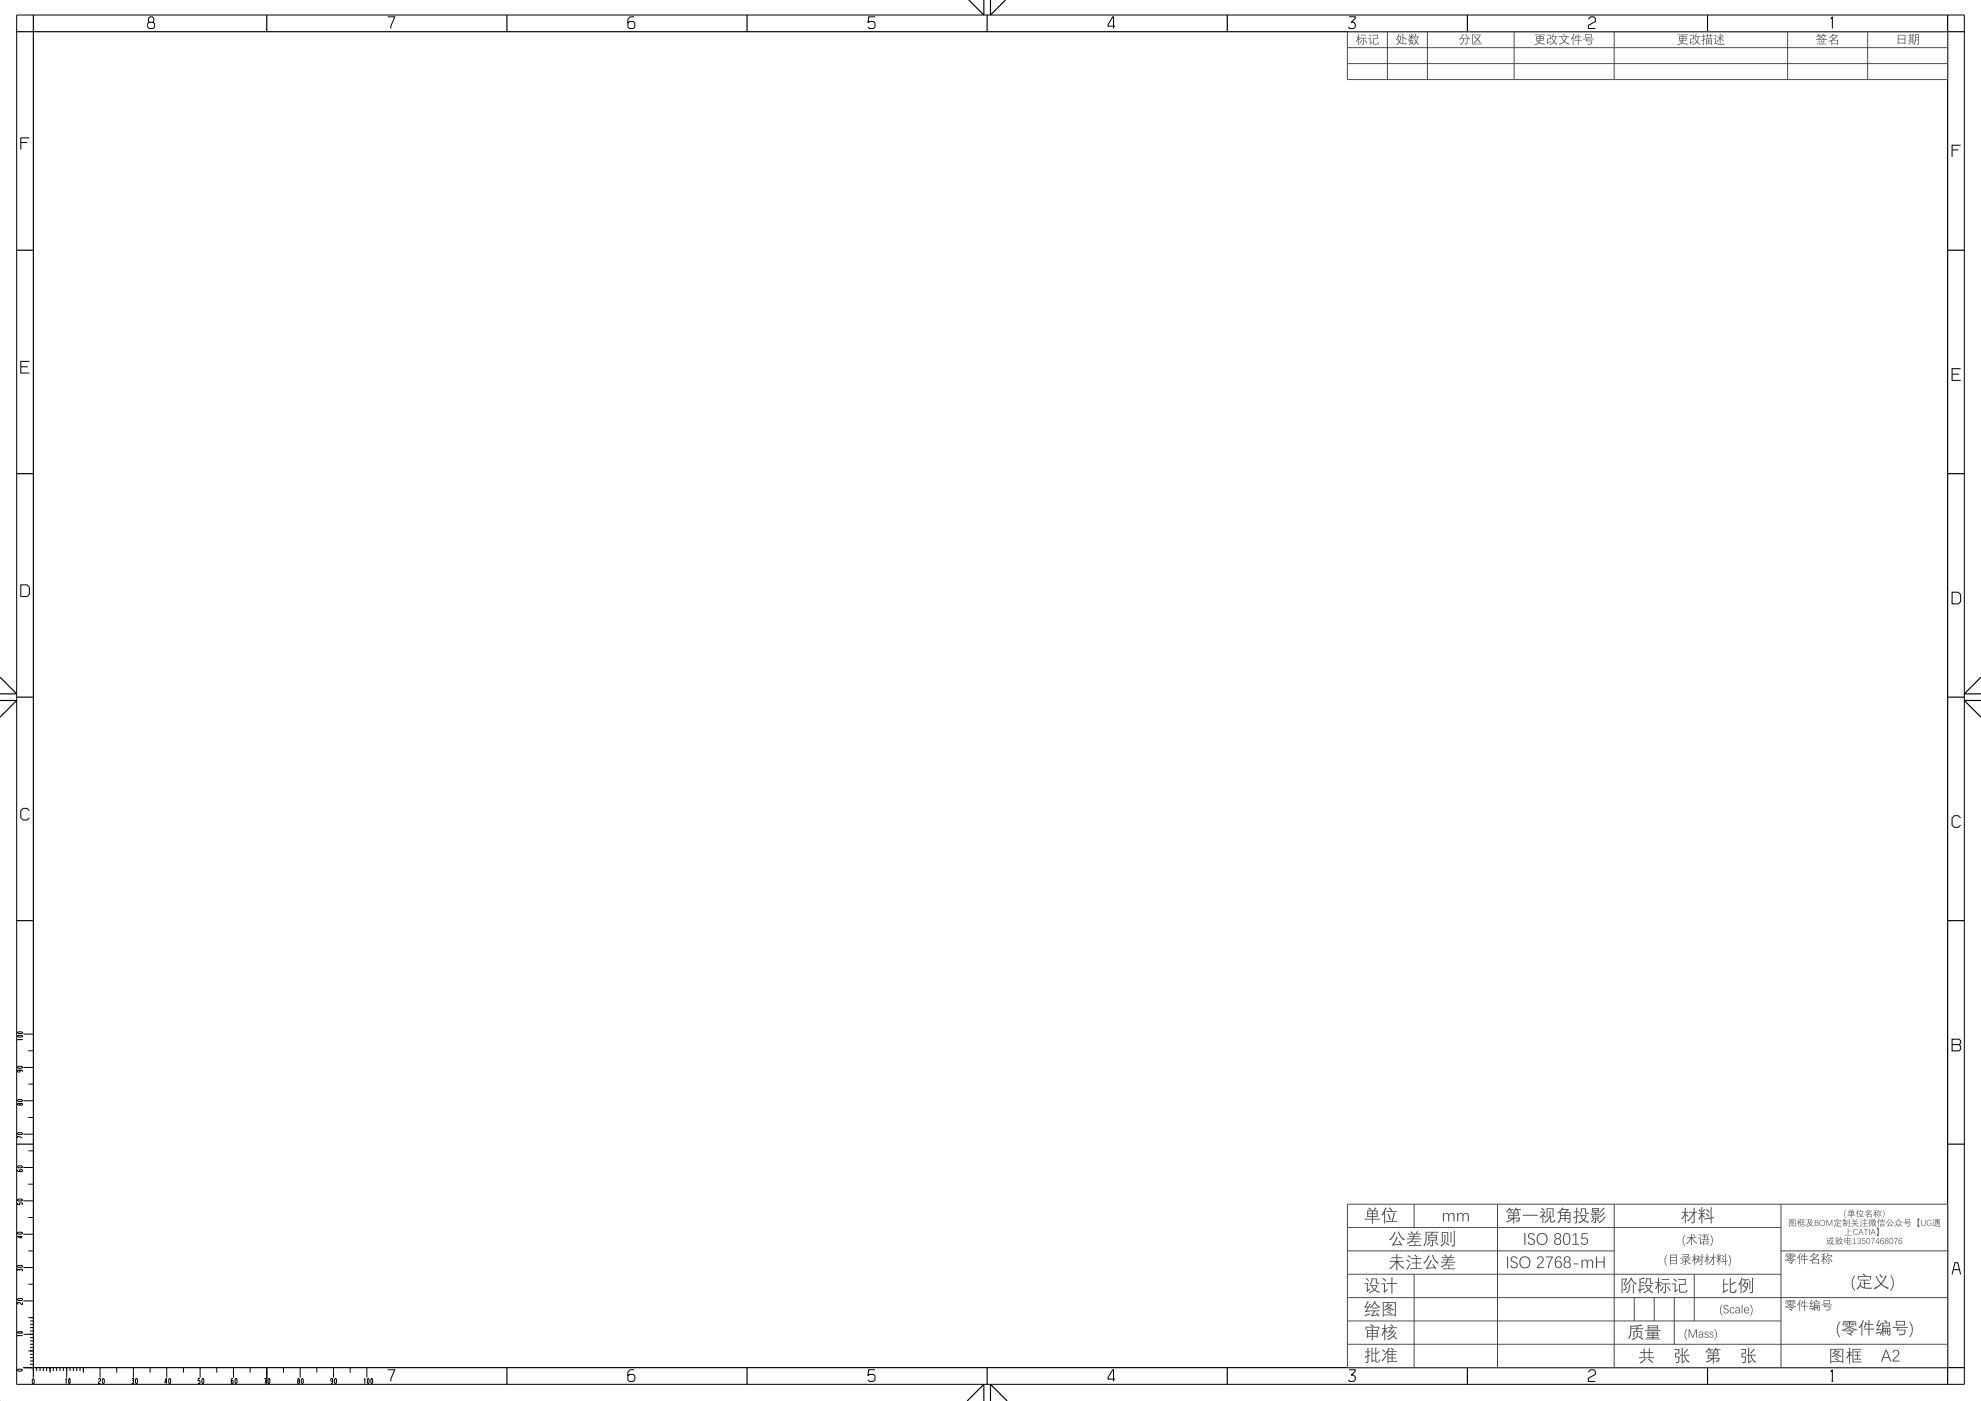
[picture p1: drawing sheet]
<svg xmlns="http://www.w3.org/2000/svg" width="594mm" height="420mm" viewBox="0 0 594 420" stroke-linecap="round" stroke-linejoin="round" font-family="sans-serif">
<g fill="none" stroke="#000" stroke-width=".35">
<path d="M290.5 0l4.5 4.5v-4.5M297 0v4.5l4.5-4.5M5 9.5h584M10 4.5v408.5M80 4.5v5M152 4.5v5M224 4.5v5M296 4.5v5M368 4.5v5M440 4.5v5M512 4.5v5M584 4.5v410.5"/>
<path d="M5 75h5M584 75h5M5 142h5M584 142h5M0 203l5 5h-5M0 210h5l-5 5M5 209h5M584 209h5M594 210h-5l5 5M594 203l-5 5h5M5 276h5M584 276h5"/>
<path d="M5 343h5M584 343h5M7 410h582M80 410v5M152 410v5M224 410v5M296 410v5M368 410v5M440 410v5M512 410v5M290 420l5-5v5M297 420v-5l5 5"/>
</g>
<g fill="none" stroke="#000" stroke-width=".3">
<path d="M5 4.5h584v410.5h-584zM44.7 6.7h1.2l.2-1.2-.4-.5h-.7l-.5 .5 .2 1.2-.4 .4v1l.4 .4h1.2l.5-.4v-1l-.5-.4M116.3 5h2.1l-1.2 2.8v.7M190.1 5h-1.1l-.7 .7v2.4l.4 .4h1.2l.5-.4v-1.2l-.5-.5h-1.2l-.4 .5M262.4 5h-1.9l-.2 1.8 .4-.4h1.2l.5 .5v1.2l-.5 .4h-1.2l-.4-.4M334.4 7.8h-2.1v-.4l1.4-2.4h.2v3.5M404.5 5h1.9v.5l-1.2 1.2h.7l.5 .4v1l-.5 .4h-1.2l-.4-.4M476.3 5.7l.7-.7h.9l.5 .5v.9l-2.1 1.2v.9h2.1M549 5.7l.4-.7v3.5M6.2 42.7h1.9M8.8 41.3h-2.6v3.5M585.3 44.9h1.9"/>
<path d="M587.9 43.5h-2.6v3.5M6.2 110h2.1M8.8 108.3h-2.6v3.5h2.6M585.3 112.2h2.1M587.9 110.5h-2.6v3.5h2.6M6.2 175.3h1.9l.7 .7v2.1l-.7 .7h-1.9zM585.3 177.5h1.9l.7 .7v2.1l-.7 .7h-1.9zM8.8 243l-.7-.7h-1.2l-.7 .7v2.1l.7 .7h1.2l.7-.7M587.9 245.2l-.7-.7h-1.2l-.7 .7v2.1l.7 .7h1.2l.7-.7M5.2 319.9l1.2-.2 .3 .4-1.2 .2zM5.3 310.6l1.2-.2 .3 .3-1.2 .2zM5.3 309.5l1.2-.2 .3 .4-1.2 .1z"/>
<path d="M6.8 311.6l-1.5 .1 .3 .1M7 310h3M8.5 315h1.5M585.3 313.2h2.1l.5-.5v-.7l-.5-.5h-2.1v3.5h2.1l.5-.4v-1l-.5-.4M5.2 339.7l1.2-.1 .3 .3-1.2 .2zM5.2 329.8l1.2-.2 .3 .4-1.2 .2zM5.8 320.8l.2 .5h-.8l.2-.5h1l.3 .2v.3M5.9 330.9h.8l-.2 .4h-1.1l-.2-.3 .7-.1v.3M7 320h3M7 330h3M8.5 325h1.5M8.5 335h1.5"/>
<path d="M5.2 359.7l1.2-.2 .3 .3-1.2 .2zM5.2 350.7v.3l.3 .2h1l.2-.4h-.9l.2 .4M5.2 349.7l1.2-.2 .3 .4-1.2 .2zM6.7 341l-1.5-.3v.5M7 340h3M7 350h3M8.5 355h1.5M8.5 345h1.5M5.2 379.5l1.2-.2 .3 .4-1.2 .2zM5.2 360.6v.5l.8 .1-.2-.5 .7-.1 .2 .1-.2 .5M5.2 369.6l1.2-.2 .3 .4-1.2 .2zM6.4 370.5v.6l-1.2-.4h1.5"/>
<path d="M7 360h3M7 370h3M8.5 365h1.5M8.5 375h1.5M5.2 389.5l1.2-.2 .3 .4-1.2 .2zM5.2 381v-.5l.7 .3 .2-.3h.4l.2 .1-.2 .5M5.2 399.4l1.2-.2 .3 .3-1.2 .2zM6.7 390.4v.6h-.4l-.5-.6h-.4l-.2 .4 .3 .2M7 380h3M7 390h3M8.5 395h1.5M8.5 385h1.5"/>
<path d="M9 396h1M9 397h1M9 398h1M9 399h1M585.3 382l.9-3.5h.8l.9 3.5M585.7 380.6h1.8M5.2 410.7l1.2-.2 .3 .4-1.2 .1zM6.7 400.4h-1.5l.3 .1M7 400h3M8.5 405h1.5M9 410h1v1M9 401h1"/>
<path d="M9 402h1M9 403h1M9 404h1M9 406h1M9 407h1M9 408h1M9 409h1M9.9 413.3l.4 .3-.2 1.2-.4-.3zM11 410v1M12 410v1M13 410v1M14 410v1"/>
<path d="M15 410v1.5M16 410v1M17 410v1M18 410v1M19 410v1M19.8 413.6l.1-.3v1.5M19.8 414.8h.1M20 410v3M20.7 413.3l.3 .3-.1 1.2-.3-.3zM21 410v1M22 410v1M23 410v1"/>
<path d="M24 410v1M25 410v1.5M29.6 413.6l.2-.3 .3 .2v.4l-.5 .5v.4h.5M30 410v3M30.9 413.3l.4 .3-.2 1.2-.4-.3zM35 410v1.5M39.6 413.3h.5l-.3 .7 .3 .2v.4l-.1 .2-.5-.2M40 410v3M40.8 413.3l.4 .3-.2 1.2-.4-.3zM45 410v1.5M50 410v3M50 414.5h-.5l.3-1.2 .1 1.5"/>
<path d="M50.8 413.3l.4 .3-.2 1.2-.4-.3zM55 410v1.5M60 413.3h-.5l-.1 .7 .4-.1 .2 .7-.2 .2-.4-.2M60 410v3M60.7 413.3l.4 .3-.2 1.2-.4-.3zM65 410v1.5M69.9 413.3h-.4l-.2 .3v1l.5 .2 .1-.7-.1-.2-.5 .2M70 410v3M70.7 413.3l.4 .3-.2 1.2-.4-.3zM75 410v1.5M79.3 413.3h.5l-.3 1.5M80 410v3"/>
<path d="M80.6 413.3l.3 .3-.2 1.2-.3-.3zM85 410v1.5M89.4 414h.3l-.1-.7-.3 .2 .1 1.3 .4-.2-.1-.6M90 410v3M90.6 413.3l.3 .3-.1 1.2-.4-.3zM95 410v1.5M99.8 413.9l-.5 .2v-.8l.5 .2v1l-.2 .3h-.4M100 410v3M100.5 413.3l.4 .3-.2 1.2-.4-.3zM105 410v1.5M109.3 413.6l.1-.3 .1 1.5M110 410v3"/>
<path d="M110.3 413.3l.4 .3-.2 1.2-.3-.3zM111.4 413.3l.3 .3-.1 1.2-.4-.3zM116.3 410.6h2.1l-1.2 2.8v.7M190.1 410.6h-1.1l-.7 .7v2.4l.4 .4h1.2l.5-.4v-1.2l-.5-.5h-1.2l-.4 .5M262.4 410.6h-1.9l-.2 1.8 .4-.4h1.2l.5 .5v1.2l-.5 .4h-1.2l-.4-.4M334.4 413.4h-2.1v-.4l1.4-2.4h.2v3.5M404.5 410.6h1.9v.5l-1.2 1.2h.7l.5 .4v1l-.5 .4h-1.2l-.4-.4M476.3 411.3l.7-.7h.9l.5 .5v.9l-2.1 1.2v.9h2.1M549 411.3l.4-.7v3.5M549.2 414.1h.5"/>
</g>
<g fill="#000">
<path d="M9.9 9.4l.2 .2z" fill-rule="evenodd"/>
<path d="M9.9 9.9l.2 .2z" fill-rule="evenodd"/>
<path d="M9.9 409.9l.2 .2z" fill-rule="evenodd"/>
</g>
<g fill="#4b4b4b">
<path d="M409.9 362.9h1.9l.6-.9 .4 .2-.7 .7h.6a.3 .3 0 0 1 .4 0 .3 .3 0 0 1 0 .4v1.2a.27 .27 0 0 1 0 .4 .27 .27 0 0 1-.4-.1h-1v.6l2-.1v.3h-2v1.2h-.4l.1-1.2h-2.2v-.3l2.2 .1v-.6h-1.1a.28 .28 0 0 1-.4 .1 .28 .28 0 0 1 .1-.5zM410.2 364v.6h1.2v-.6zM410.2 363.2v.5h1.2v-.5zM411.7 364v.6h1.1v-.6zM411.7 363.2v.5h1.1v-.5zM410.5 362l.7 .6-.2 .2-.8-.6zM417.9 363.6l.4 .2-.7 2.3 1.4-.1v.3h-3.5v-.3l1.8 .1zM415.7 363.1h3.1v.3h-3.1zM416.1 364l.3-.2 .6 1.8-.3 .2zM416.4 362.2l.3-.2 .8 .8-.3 .3zM415.4 362l.4 .2-.5 .9 .1 3.7h-.4l.1-3.2a.59 .59 0 0 1-.8 .7z" fill-rule="evenodd"/>
<path d="M432.6 363.6h.3v.5l.5-.5 .8 .1a.31 .31 0 0 0 .3 .3 .31 .31 0 0 0 .3-.3 .83 .83 0 0 1 1 0 .83 .83 0 0 1 .3 .9v1.6h-.3l-.1-2.1-.3-.2-.6 .1-.2 .6v1.6h-.4v-2l-.3-.3h-.5l-.4 .6v1.7h-.3zM436.9 363.6h.3v.5l.5-.5 .8 .1a.31 .31 0 0 0 .3 .3 .31 .31 0 0 0 .3-.3 .83 .83 0 0 1 1 0 .83 .83 0 0 1 .3 .9v1.6h-.3l-.1-2.1-.4-.2-.5 .1-.3 .6v1.6h-.3l-.1-2.1-.2-.2h-.5l-.4 .6-.1 1.7h-.3z" fill-rule="evenodd"/>
<path d="M452.1 363.5h3a.26 .26 0 0 1 .4-.1 .26 .26 0 0 1-.1 .4l.1 .7h-1.5v.5h1.7a.76 .76 0 0 1-.1 1 .76 .76 0 0 1-1 .1l-.1-.2 .8-.1 .1-.5h-1.4l.1 1.5h-.4l.1-1.4-1.9 1.1-.3-.3 1.8-.9h-1.3l.1-1.1h1.6v-.5l-1.7 .1zM452.5 364.5v.5h1.3v-.5zM454 363.7v.5h1.2v-.5zM452.5 362l.5 .2-.4 .3h1.3v.3h-.8l.3 .4-.3 .2-.4-.6-.5 .3a.39 .39 0 0 1-.3 .3 .39 .39 0 0 1-.4-.1zM454.5 362l.4 .2-.3 .3h1.4v.3h-.9l.3 .4-.3 .1-.4-.5h-.2a.4 .4 0 0 1-.2 .4 .4 .4 0 0 1-.5 0zM456.6 364.1h4.5v.4h-4.5zM461.7 363.2h1.8l-.2 .3a.69 .69 0 0 0-.3 .8 .69 .69 0 0 0 .6 .5 .31 .31 0 0 1-.4 .2 .31 .31 0 0 1-.2-.3l-.2-.2v2.1h-.3l-.1-2a.45 .45 0 0 1-.3 .4 .45 .45 0 0 1-.4-.1l1.3-1.4h-1.3zM462.3 362.1l.9 .7-.3 .2-.8-.7zM464.6 363.1l.5 .1-.3 1.3 .4 .2-.1 1.4 .8-.1a.25 .25 0 0 1 .2-.3 .25 .25 0 0 1 .3 .2 .25 .25 0 0 1-.2 .3l-.3 .3a.74 .74 0 0 1-1.1-.4v-1.4l-1 1.6-.5 .3-.3-.3a3 3 0 0 0 1.6-3.2zM463.7 362.2h1.7a.3 .3 0 0 1 .5 0 .3 .3 0 0 1-.1 .5v2.2h-.3v-2.4h-1.5l.1 2.4h-.4zM468.4 362l.5 .2-.3 .3h1.9l-.8 .9h1.2v2.8l-.2 .3a.42 .42 0 0 1-.5 .2 .42 .42 0 0 1-.3-.5l.7 .1v-.9h-1.2l.1 .8h-.4v-.8h-1.1l-.7 1.3-.3-.2 .7-1.1v-1.9a.34 .34 0 0 1-.4 .2 .34 .34 0 0 1-.3-.2l.8-.6zM468.4 362.7l-.6 .7h1.5l.6-.7zM468 364.5v.7h1.1v-.7zM468 363.6v.7h1.1v-.7zM469.4 363.6v.7h1.2v-.7zM469.4 364.5v.7h1.2v-.7zM473.6 364.2h2.2l-.3 .9a.47 .47 0 0 0-.3 .5 .47 .47 0 0 0 .4 .4l.9 .3-.2 .4-.8-.4a.99 .99 0 0 0-1.6 .2l-.4 .2-.2-.3 .7-.3a.45 .45 0 0 0 .5-.3 .45 .45 0 0 0-.2-.5l-.4-.8h-.3zM474.2 364.5l.3 .6a.41 .41 0 0 0 .5 .3 .41 .41 0 0 0 .2-.5l.2-.4zM474 362.2h1.6l-.1 1.3h.9l-.1 .4-1-.1-.1-1.3h-.8l-.2 1a.47 .47 0 0 1-.6 .4l.4-.6zM472.6 362l.4 .1-.1 1.1h.6v.3l-.6-.1v1.1l.5-.3-.1 .4-.4 .2-.2 1.9a.27 .27 0 0 1-.4 .1 .27 .27 0 0 1 0-.4l.3-.1v-1.4l-.6 .4-.3-.4 .9-.3v-1.2l-.7 .1v-.3h.7zM477.4 362.1h2v1.4h-1l.3 .3-.2 .1h1.3v.3h-2.8v-.3h1.4l-.2-.4h-.8zM477.7 363v.3h1.4v-.3zM477.7 362.4v.3h1.4v-.3zM477 366.2l.8-.7 .3 .2-.3 .2a.44 .44 0 0 1-.3 .4 .44 .44 0 0 1-.4-.1zM477.4 364.4h2v.9h-.8v1.1l-.2 .2a.28 .28 0 0 1-.4 .1 .28 .28 0 0 1-.1-.4h.4v-1h-.9zM477.7 364.7v.4h1.4v-.4zM478.9 365.4l.7 .5-.2 .3-.7-.5zM479.3 366.4l1-.7 .8-1 .4 .2-1.7 1.7-.2 .1zM480.8 362l.4 .3-1.4 1.3-.3-.3 .8-.5zM479.6 364.6l.7-.5a.62 .62 0 0 1 .9-.5l-1.3 1.3z" fill-rule="evenodd"/>
<path d="M506.5 363.3h1.3v-1.2h.4l-.1 1.2h.8v.3h-.8l-.1 3a.41 .41 0 0 1-.5 .2 .41 .41 0 0 1-.3-.5h.6v-2.4l-1.4 2.1-.2 .2-.4-.2 1-.9 .9-1.5h-1.2zM505.1 362.1h.5l-.1 1.2h.7v.3h-.7v.3l.8 .6-.3 .3-.5-.6v2.5h-.4l.1-2.4-.7 1.2-.4-.1 1-1.6v-.2h-.8v-.3h.9zM512.9 361.9l.5 .1-.2 3 .7-.2v.4l-.7 .1 .1 1.5h-.4v-1.5l-1.8 .3-.1-.3 1.9-.3zM511.7 363.7l.8 .9-.2 .2-.8-.8zM511.8 362.5l.9 .9-.2 .2-1-.9zM510.1 362h.5l-.2 1.7 .8-.1v.4l-.8-.1v.2a.65 .65 0 0 1 .6 .9l-.6-.6 .1 2.4h-.4v-2.3a.85 .85 0 0 1-.8 1l-.1-.1 .9-1.5-.9 .1v-.4l.9 .1zM509.3 362.6l.3-.1 .5 .7-.3 .2zM510.9 362.4l.4 .2-.6 .8-.2-.2z" fill-rule="evenodd"/>
<path d="M553.4 362.7h.2a1.92 1.92 0 0 0 0 2.4 1.72 1.72 0 0 1-.2-2.4zM554.3 363.1h1l.3-.5 .2 .1-.4 .4h.5v1h-.7v.3l1-.1v.2h-1v.6h-.2v-.6h-1.1v-.2l1.1 .1v-.3h-.7zM554.5 363.7v.3h.5v-.3zM554.5 363.2v.3h.5v-.3zM555.2 363.7v.3h.6v-.3zM555.2 363.2v.3h.6v-.3zM554.6 362.6l.4 .3-.1 .2-.4-.4zM558.4 363.5l.2 .1-.4 1.1h.7v.2h-1.7v-.2h.9zM557.3 363.2h1.5v.1h-1.5zM557.5 363.6h.1l.3 .9-.1 .1zM557.6 362.7l.2-.1 .4 .4-.2 .2zM557.1 362.6l.2 .2-.2 .4v1.9h-.2v-1.6l-.2 .4-.2-.1zM559.3 363.4l.8-.8 .3 .2-.3 .2h1.2l-1.1 1h1.1v1l-1.3-.1-.2 .1v-.8l-.5 .2-.1-.2 1-.4-.4-.3 .2-.2a.49 .49 0 0 0 .5 .3 .49 .49 0 0 0 .4-.4h-1a.32 .32 0 0 1-.2 .3 .32 .32 0 0 1-.4-.1zM560 364.1v.6h1.1v-.6zM563 363.9l.2 .1-.4 .7-.2-.1zM563.2 362.7l.2 .1-.2 .3h.9l-.2 .5h-.2l.2-.3h-.8l-.2 .4-.2-.1zM563.3 363.5h.3l-.1 1.4-.4 .2-.1-.2h.4zM563.6 364l.1-.1 .5 .7-.1 .1zM561.8 362.9l.8-.2 .2 .2-.4 .1v.4h.3v.2a.23 .23 0 0 0-.3 .2 .23 .23 0 0 0 .3 .2l-.1 .2-.2-.3v1.2h-.2v-1.2l-.3 .6-.2-.1 .5-.8-.4-.2h.4v-.4zM564.5 362.7a1.58 1.58 0 0 1 0 2.4 1.93 1.93 0 0 0 0-2.4z" fill-rule="evenodd"/>
<path d="M537.2 365.7l.1 .1-.1 .1h.7a.35 .35 0 0 0-.3 .4 .35 .35 0 0 0 .4 .3h.2l-.2 .2a.78 .78 0 0 0-1.3 0l-.1-.1a.33 .33 0 0 0 .4 0 .33 .33 0 0 0 .1-.4l.5-.2-.9 .2zM537.1 367l.7 .3-.8-.2zM537.3 366.7l.4 .3zM536.4 365.5h2v2.2l-1.8-.1-.2 .2zM536.6 365.7v1.8h1.7v-1.8zM539.8 365.5h1.4v.2h-1.2v1.8h1.2v.1h-1.4zM540.1 365.9h1v.2h-.4v.4h.3v.1h-.3v.5h.5v.1h-1.1v-.1h.4v-.5h-.3v-.1h.3v-.4h-.4zM539.3 365.4h.2v.6h.2l-.2 .1 .3 .5-.3-.1v1.3h-.2v-1.3l-.3 .6-.2-.1 .5-.9-.4 .1v-.2h.4zM541.7 365.5h1.7l-.5 .8h.4a.57 .57 0 0 1-.3 .8l.8 .5a.57 .57 0 0 1-.9-.3h-.1a.65 .65 0 0 1-1 .3l.3-.1a.51 .51 0 0 0 .6-.4 .51 .51 0 0 0-.4-.6 .85 .85 0 0 1-.8 .9l.4-.4 .3-.8v-.5h-.5zM542.4 365.7l.1 .8a.4 .4 0 0 0 .4 .4 .4 .4 0 0 0 .3-.5h-.6l.5-.7zM544.2 365.7h.4a.45 .45 0 0 1 .6 .3 .45 .45 0 0 1-.3 .5l.4 .3-.1 .5-1 .2zM544.4 365.8v.7l.5-.1v-.5zM544.4 366.6v.8l.7-.2-.1-.5zM545.4 366.6a.91 .91 0 0 1 1.8 0 .91 .91 0 0 1-1.8 0zM545.6 366.6a.75 .75 0 0 0 1.5 0 .75 .75 0 0 0-1.5 0zM547.6 365.7h.3l.6 1.6 .7-1.6h.2v1.8h-.1v-1.6l-.7 1.6-.8-1.6v1.6h-.2zM550.2 366.3h1.5v.1h-.7v.4h.9v.2l-.9-.1v.6h1.1v.2l-1.3-.1a.42 .42 0 0 0-.4-.2 .42 .42 0 0 0-.3 .2l-.4 .1 .4-.4 .2-.7 .3 .1-.1 .5 .4 .3v-1.1h-.7zM550 365.7h1.1l-.4-.2 .1-.2 .3 .4h.9v.5h-.2l.1-.3h-1.8v.3h-.1zM552.8 365.4l.2 .1-.2 .3h.3v-.4h.3l-.1 .4h.5v.2h-.5v.3h.6v.1h-.6v.3h.5l-.2 .8-.2-.2h.2v-.5h-.3v1h-.2v-1h-.3v.8h-.2v-.9h.5v-.3h-.6v-.1h.6v-.3l-.7 .1zM554 365.7l.3 .1-.1 1.3h-.2zM554.5 365.4l.2 .1-.1 2-.4 .3-.1-.2 .4-.1zM555.2 366h1.1l.4-.6 .1 .1-.4 .5h.8v.2h-1v.5l1.1-.1v.2h-1l1 .8a.79 .79 0 0 1-1.1-.7v-.1a.9 .9 0 0 1-1.1 .8l.6-.3 .3-.5h-.9v-.2h1v-.4h-.9zM555.5 365.4l.5 .4-.1 .1-.5-.3zM557.7 366.2l.4 .3v.1zM558.2 366.7l.1 .2-.5 .9-.1-.2zM557.9 365.5l.4 .3-.1 .1zM558.4 365.9h1.5v.2h-.7v.5h.6v.2h-.6v.7h.8v.2h-1.7v-.2h.8v-.7h-.6v-.2h.6v-.5h-.7zM558.8 365.5l.5 .3-.1 .1zM560.7 366l.2 .2-.2 .2v1.4h-.2v-1.2l-.3 .1zM560.7 365.4l.2 .1-.5 .6-.2-.1zM561 366.6h.6l-.1 .6 .3-.2v.1l-.4 .3v-.6h-.2a.4 .4 0 0 1 0 .5 .4 .4 0 0 1-.5 .2zM560.8 366.3h.9l.3-.9h.2l-.2 .6 .6-.1-.2 .3a.95 .95 0 0 0 .2 1.3l-.1 .2a.45 .45 0 0 0-.4-.4 .45 .45 0 0 0-.5 .4l-.3-.1a.68 .68 0 0 0 .7-.4 .68 .68 0 0 0-.2-.8h-1zM562 366.1l-.1 .3 .2 .6 .2-.9zM561 365.5l.2 .1-.1 .4h.2v-.6h.2l-.1 .6h.2v-.5l.2 .1v.5h-.8zM563.4 365.4l.3 .1-.3 .4v1.9h-.2v-1.6l-.2 .4-.2-.1zM563.6 365.8h.9l-.4-.3 .2-.2 .3 .3-.1 .2h.7v.1h-1.6zM563.8 366.9h1.2v.9l-1.1-.2-.1 .2zM563.9 367.1v.4h1v-.4zM563.8 366.2h1.2v.1h-1.2zM563.8 366.5h1.2v.2h-1.2zM566.2 365.5l.3 .1-.9 1.2-.2-.1zM566.6 366.3l.2 .1-.7 1h.5a.25 .25 0 0 0 .3 .1 .25 .25 0 0 0 .1-.4v-.2l.5 .7h-1.5l-.1-.1zM566.8 365.5l.2-.1 .8 1.3a1.25 1.25 0 0 1-1-1.2zM568.7 366.5h.2l-.1 .4 .5 .4-.1 .2a.38 .38 0 0 0-.4-.3 .38 .38 0 0 0-.3 .4l-.2 .2-.2-.2 .4-.4zM568.2 366.4l.7-.4 .3-.6 .2 .1a.84 .84 0 0 0 1 .8l-.1 .1a.76 .76 0 0 1-1-.7 .71 .71 0 0 1-1.1 .7zM569.6 366.4l.2 .1 .1 .5 .5 .6a.55 .55 0 0 1-.7-.6v.1a.51 .51 0 0 1-.6 .6l.4-.6zM570.7 366.4h2.4v.2h-1.4l-.2 .3 1.2-.1-.1 .8-.9 .1v-.2h.7l.1-.5h-1.2l.2-.4h-.8zM571.2 365.5h1.4v.7h-1.4zM571.4 365.6v.5h1.1v-.5zM575 365.3h.6l-.1 .2a2.53 2.53 0 0 0 .1 2.3h-.6zM576 365.7h.2v1.4l.4 .3 .5-.3 .1-1.4h.1v1.3l-.3 .4-.5 .1-.4-.2zM577.9 365.9l.2-.1a.75 .75 0 0 1 1 .3l-.5-.3-.6 .3-.1 .7 .3 .5h.7l.1-.5-.5-.2h.7v.6l-.9 .3-.6-.7zM579.7 365.5l.4 .3-.1 .2-.5-.4zM580.3 365.5h1.3v.8h-.6v.2h.6l-.1 .9h-.2l-.1-.2h.3v-.6h-.5v.3l.2-.2 .1 .4h-.8v-.2h.3v-.3h-.4v.8h-.2v-.9h.6v-.2h-.5zM580.5 366v.2h.3v-.2zM580.5 365.6v.2h.3v-.2zM581 366v.2h.4v-.2zM581 365.6v.2h.4v-.2zM579.4 366.3h.6v1l.7 .2h1.2l-.1 .2-1.9-.2-.3 .2-.2-.2 .4-.2v-.9l-.4 .1z" fill-rule="evenodd"/>
<path d="M554 368.2h.3l-.1 .8 .9-.1v.2h-.9v1.1h1.2v.2h-2.3v-.2h1zM555.9 368.6l.7-.2 .5 .4-.6-.3-.4 .2-.2 .6 .2 .6 .5 .2 .5-.3a.86 .86 0 0 1-1.3 .1 .86 .86 0 0 1 .1-1.3zM557.9 368.4h.2l.7 1.8-.4-.5h-.8l-.4 .5zM558 368.6l-.4 .9h.8zM558.9 368.4h1.3l-.6 .2v1.6h-.2v-1.6zM560.4 368.4h.2v1.8h-.2zM561.6 368.4h.2l.7 1.8-.4-.5h-.8l-.4 .5zM561.7 368.6l-.4 .9h.7zM562.7 368h.6v2.6h-.6a2.48 2.48 0 0 0 0-2.6z" fill-rule="evenodd"/>
<path d="M547.7 372.8l1.1-.2v.1l-1.1 .3zM547.9 371.7h.8v.7h-.8zM548.1 371.9v.4h.5v-.4zM549.3 370.9l.4 .3-.1 .1-.4-.3zM547.7 371.3h1.2v-.5h.2l-.1 .5h.9v.2h-.8l.2 1 .2-.8 .2 .1-.1 .3a.5 .5 0 0 0-.2 .5 .5 .5 0 0 0 .3 .4l.1-.3 .2 .1-.2 .4-.3-.1a.37 .37 0 0 0-.4-.3 .37 .37 0 0 0-.3 .4l-.2-.1a.71 .71 0 0 0 .4-1.2l-.1-.4h-1.2zM550.2 371h1.3v.2h-.7v.2a.24 .24 0 0 0-.2 .4 .24 .24 0 0 0 .4 0l.2-.1-.1-.3 .4 .5h-1.1l.3-.7h-.5zM550.3 372.2l.5 .1v-.4h.2l-.1 .4 .5-.1v.2h-.5v.4l.5-.2v.2l-1.1 .3v-.2l.5-.1v-.4h-.5zM551.8 370.8l.2 .1-.2 .6 .8-.1-.2 .2a.76 .76 0 0 0-.4 .8 .76 .76 0 0 0 .7 .6 .3 .3 0 0 1-.4 .2 .3 .3 0 0 1-.2-.4l-.2-.1-.6 .5-.2-.1a.63 .63 0 0 0 .7-.4 .63 .63 0 0 0-.3-.8l.4 .5 .2-.8-.7 .1zM553.1 371.2h.7v-.4h.3l-.1 .4h.8v1.3h-.8v.4l.9 .1 .1-.3 .2 .1-.1 .3-1.1 .1-.2-.7h-.7zM553.2 371.4v.4h.6v-.4zM553.2 371.9v.5h.6v-.5zM554 371.4v.4h.7v-.4zM554 371.9v.5h.7v-.5zM555.6 371.4l.6-.2v1.6l.4 .1h-1l.4-.1v-1.5zM557 371.3l.5-.2 .4 .3v.4l-.3 .2 .4 .4-.3 .5a.59 .59 0 0 1-.8-.4l.5 .3 .4-.2-.1-.4-.5-.1 .5-.3v-.4l-.4-.1-.4 .3zM558.4 371.2h.9l-.8 .1v.6l.5-.1 .3 .3v.5l-.3 .3h-.4l-.3-.3 .6 .2 .3-.4-.2-.4-.7 .1zM559.9 371.2l.5-.1 .3 .4v.9l-.3 .6-.5-.1-.2-.4zM560 371.4l-.2 1.1 .5 .3 .3-.3v-.9l-.2-.3zM561 371.2h1.1l-.6 1.7h-.1v-.4l.6-1.2zM563.1 371.2h.2v1.2h.2l-.2 .1v.4l-.2-.4h-.8zM563.1 371.4l-.6 1h.6zM564 371.2l.6-.1 .2 .3-.5-.1-.3 .4-.1 .3 .6-.2 .3 .3v.6l-.3 .2h-.4l-.3-.4v-.8zM563.9 372.4a.41 .41 0 0 0 .8 0 .41 .41 0 0 0-.8 0zM565.3 371.2l.5-.1 .4 .3v.4l-.3 .2 .4 .5-.3 .4h-.5l-.3-.2v-.4l.3-.3-.3-.3zM565.3 371.6a.4 .4 0 0 0 .8 0 .4 .4 0 0 0-.8 0zM565.3 372.5a.4 .4 0 0 0 .8 0 .4 .4 0 0 0-.8 0zM566.7 371.3l.6-.2 .3 .5v.9l-.4 .5-.4-.1-.2-.3zM566.8 371.4l-.1 1.1 .5 .3 .3-.3v-.9l-.3-.3zM567.9 371.2h1.1l-.6 1.7h-.2l.1-.4 .5-1.2zM569.6 371.2l.5-.1 .3 .3-.6-.1-.3 .4v.3l.5-.2 .4 .3-.1 .6-.3 .2h-.4l-.2-.4-.1-.8zM569.4 372.4a.41 .41 0 0 0 .8 0 .41 .41 0 0 0-.8 0z" fill-rule="evenodd"/>
<path d="M418.1 369.4l.4 .1-.2 .3a3.6 3.6 0 0 1-1.5 2l-.3-.2 .9-.9zM418.7 370.8l.5 .2-1.3 2.1 2-.2-.6-.8 .3-.2 .9 1.5-.3 .1-.2-.3-2.1 .2a.28 .28 0 0 1-.4 0 .28 .28 0 0 1 .1-.5zM419.2 369.2h.3l.6 1.3 1.2 1.1-.4 .2-.7-.6zM422.2 369.8h2.2l.5-.7 .4 .2-.5 .5h1.1v.3h-1.7l-.1 .5 1.5-.1v.3h-1.5l-.2 .5 2.3-.1v.4l-2.4-.1-.4 .6h2.2v.3h-1.2v.9l1.7-.1v.3h-3.6v-.3l1.6 .1v-.9h-1a.9 .9 0 0 1-1.2 .3l1.6-1.2-1.6 .1v-.4l1.7 .1 .2-.5h-1.3v-.3l1.3 .1 .1-.5h-1.7zM423.1 369.1l.6 .5-.2 .2-.6-.5zM427.4 369.2h3.9v.4l-1.8-.1 .2 .2-.4 .5h1.1a.35 .35 0 0 1 .5-.1 .35 .35 0 0 1-.1 .6v.7a.36 .36 0 0 1 .1 .5 .36 .36 0 0 1-.6 0h-.6l-.1 1.7a.4 .4 0 0 1-.5 .2 .4 .4 0 0 1-.3-.5h.6v-1.4h-.6a.37 .37 0 0 1-.6 .1 .37 .37 0 0 1 .1-.6v-.8a.32 .32 0 0 1 0-.5 .32 .32 0 0 1 .5 .1h.2l.3-.7h-1.5l-.2 2.9-.5 1.1-.3-.1 .6-1.6zM428.6 371.2v.5h2v-.5zM428.6 370.4v.5h2v-.5zM428.6 372.2l.4 .2-.3 .2a.79 .79 0 0 1-.9 .6zM430.3 372.2l1 .9-.2 .3-1-1zM433.1 370.2h.4l-.1 .8a2.05 2.05 0 0 1-1.3 2.5l-.2-.1a2.54 2.54 0 0 0 1.2-2.9zM432.3 369.4h1.6a.27 .27 0 0 1 .4 0 .27 .27 0 0 1-.1 .4l.1 2.5h-.4l.1-2.7h-1.4v2.8h-.3zM433.6 372.4l1 .8-.2 .3-1-.9zM434.9 369.4l.5 .1-.1 3h-.4zM435.9 369l.4 .1-.3 4.5a.42 .42 0 0 1-.5 .2 .42 .42 0 0 1-.2-.5l.6-.1z" fill-rule="evenodd"/>
<path d="M457.1 369.7h.3v3.5h-.3zM458.4 369.9l.9-.3 .7 .3 .2 .5h-.3l-.3-.4-.6-.1-.4 .2-.1 .5 .2 .4 1.3 .6 .3 .6a1.11 1.11 0 0 1-1.1 1.1 1.11 1.11 0 0 1-1.1-.9l.3-.1 .2 .5 .6 .1 .5-.1 .2-.4-.2-.7-1.4-.7-.1-.7zM461.2 370.1a1.73 1.73 0 0 1 2.5 .2 1.73 1.73 0 0 1-.3 2.4 1.73 1.73 0 0 1-2.5-.3l-.1-.4a2.21 2.21 0 0 1 .4-1.9zM461.5 370.2a1.49 1.49 0 0 0-.2 2.1 1.49 1.49 0 0 0 2.1 .2 1.49 1.49 0 0 0 .1-2 1.49 1.49 0 0 0-2-.3zM466.3 369.9l.8-.3 .8 .4 .1 .8-.5 .5 .5 .3 .1 .6a1.06 1.06 0 0 1-1.5 1 1.06 1.06 0 0 1 0-1.9l-.5-.6zM466.4 370.5a.69 .69 0 0 0 1.3 0 .69 .69 0 0 0-1.3 0zM466.3 372.2a.78 .78 0 0 0 1.5 0 .78 .78 0 0 0-1.5 0zM469.1 369.8a1.18 1.18 0 0 1 1.4 .1 1.18 1.18 0 0 1 .4 1.3 1.36 1.36 0 0 1-.2 1.5 1.36 1.36 0 0 1-1.3 .5 2.58 2.58 0 0 1-.3-3.4zM469.3 370.1l-.3 1.5a.91 .91 0 0 0 .1 1 .91 .91 0 0 0 1.1 .2l.3-.5v-1a.91 .91 0 0 0-.1-1.1 .91 .91 0 0 0-1.1-.2zM471.6 370.2l1.1-.5v3.2h.7v.3h-1.9v-.3h.9v-2.9l-.8 .5zM474.3 369.7h1.7v.2h-1.4l-.1 1.3 1.1-.1 .6 .8a1.1 1.1 0 0 1-.8 1.3 1.1 1.1 0 0 1-1.3-.8h.3l.4 .5h.5l.4-.2 .2-.6-.2-.5-.3-.3-1.2 .2z" fill-rule="evenodd"/>
<path d="M417.2 376.9h1.5v-.9h.4l-.1 .9h1.5v.3h-1.5v.8h1.9v.3h-1.7l.8 1 1.1 .8-.3 .3-.7-.5-1.1-1.5v2.4h-.3v-2.4l-1.4 1.7-.4 .3-.3-.2 1-.7 .8-1.2h-1.6v-.3h1.9v-.8h-1.5zM421.8 377.6a.72 .72 0 0 1 .8 .8l-1-.6zM422.7 378.7l.1 .1a2.19 2.19 0 0 1-.8 1.8l-.3-.2zM422.2 376.3l.9 .6-.2 .2-.9-.6zM423.2 377.1h2.9v.3h-1.3v1.1h1.2v.3h-1.2v1.4h1.5v.3h-3.4v-.3h1.6v-1.4h-1.2v-.3h1.2v-1.1h-1.3zM424.1 376.3l.2-.2 .7 .7-.2 .2zM428.3 376.4l.4 .2-1.6 2.3-.4-.3 .9-.9zM428.9 377.8l.5 .2-1.3 2.1 1.9-.2-.5-.8 .3-.2 .9 1.5-.3 .1-.2-.3-2.5 .2-.1-.3a2.24 2.24 0 0 0 1.1-1.7zM429.4 376.3l.3-.1 .6 1.3 1.1 1.1-.3 .2-.7-.6zM432.3 376.8h2.3l.5-.7 .4 .2-.6 .5h1.2v.3h-1.7l-.1 .5 1.4-.1v.3h-1.4l-.2 .5 2.2-.1v.4l-2.3-.1-.5 .6h2.3v.3h-1.2v.9l1.7-.1v.3h-3.7v-.3l1.7 .1v-.9h-1a.89 .89 0 0 1-1.3 .3l1.7-1.2-1.6 .1v-.4l1.7 .1 .2-.5h-1.3v-.3l1.3 .1 .1-.5h-1.8zM433.2 376.1l.7 .5-.3 .2-.6-.5z" fill-rule="evenodd"/>
<path d="M451.9 376.7h.3v3.5h-.3zM453.2 376.9l.8-.3 .8 .3 .2 .5h-.3l-.2-.4-.7-.1-.4 .2-.1 .5 .3 .4 1.2 .6 .3 .6a1.11 1.11 0 0 1-1.1 1.1 1.11 1.11 0 0 1-1.1-.9l.3-.1 .2 .5 .5 .1 .6-.1 .3-.4-.2-.6-1.5-.8-.1-.6zM456 377.1a1.73 1.73 0 0 1 2.5 .2 1.73 1.73 0 0 1-.3 2.4 1.73 1.73 0 0 1-2.4-.3l-.2-.4a2.21 2.21 0 0 1 .4-1.9zM456.3 377.2a1.49 1.49 0 0 0-.2 2.1 1.49 1.49 0 0 0 2.1 .2 1.5 1.5 0 0 0 .2-2 1.5 1.5 0 0 0-2-.3zM461.1 376.9l.6-.3 .7 .1 .4 .3 .1 .5-.2 .7-1.5 1.7h1.7v.3h-2.1l.2-.7 1.3-1.3 .3-.6-.2-.5-.5-.2-.5 .2-.2 .4h-.3zM463.5 376.7h2.1l-.9 2.1-.2 1.4h-.3l.1-1.1 1-2.1h-1.8zM466.6 376.9l1.1-.2 .5 .4-.3 .2a.79 .79 0 0 0-1-.3 .79 .79 0 0 0-.4 1v.4l.6-.4 .8 .1 .4 .9a1.09 1.09 0 0 1-1.2 1.2 1.09 1.09 0 0 1-.9-1.4l.1-1.1zM466.8 378.4l-.3 .5 .2 .7 .5 .3h.4l.4-.6-.1-.8-.5-.3zM469.2 376.9l.8-.3 .8 .4 .1 .8-.6 .5 .5 .3 .2 .6a1.06 1.06 0 0 1-1.6 1 1.06 1.06 0 0 1 .1-1.9l-.6-.6zM469.2 377.5a.7 .7 0 0 0 1.4 0 .7 .7 0 0 0-1.4 0zM469.1 379.2a.8 .8 0 0 0 1.6 0 .8 .8 0 0 0-1.6 0zM471.8 378.8h1.5v.2h-1.5zM474.2 377.6h.3v.5l.5-.5 .8 .1a.31 .31 0 0 0 .3 .3 .31 .31 0 0 0 .3-.3l.7-.1 .5 .3 .1 2.3h-.3l-.1-2-.5-.3-.6 .5-.1 1.8h-.3l-.1-2-.5-.3-.6 .4-.1 1.9h-.3zM478.6 376.7h.3v1.5h1.9v-1.5h.4v3.5h-.4v-1.7h-1.9v1.7h-.3z" fill-rule="evenodd"/>
<path d="M535.2 377.8l.9-.3 .7-.6 1.6 .8a1.6 1.6 0 0 1-1.6-.5 1.38 1.38 0 0 1-1.6 .6zM535.8 377.9h1.2l-.4-.3 .1-.2 .5 .3-.1 .2h.9l-.9 .7 .4 .2-.2 .2-1-.5 .2-.2a.61 .61 0 0 0 1-.3l-1.7 .1zM535.5 375.8h2.7v.2h-1.2v.2h1.3v.6h-.2v-.4h-1.1v.4h-.3l.1-.4h-1.2v.4h-.2v-.6h1.4v-.2h-1.3zM535.8 376.5h.8v.2h-.8zM535.8 376.9h.7v.2h-.7zM537.2 376.5h.7v.2h-.7zM537.2 376.8h.7v.2h-.7zM539.7 375.7l.3 .1-.4 .7v2.5h-.2l-.1-2.1a.33 .33 0 0 1-.1 .4 .33 .33 0 0 1-.4-.1zM540.3 376l.3 .1-.2 .4h.5v-.8h.3l-.1 .8h.8v.2h-.8v.8h1.1v.2h-1.1l.1 1.3h-.3v-1.3h-1v-.2h1v-.8l-.6 .1a.29 .29 0 0 1 0 .4 .29 .29 0 0 1-.4 0zM542.7 376.7l1.1-1.1 .3 .2-.3 .3h1.6l-1.4 1.4 1.4-.1v1.6h-.2v-.3h-1.6v.3h-.2v-1.2h-.2a.37 .37 0 0 1-.4 .3 .37 .37 0 0 1-.3-.3l.7-.2a.48 .48 0 0 0 .6-.6l-.4-.2 .2-.2a.68 .68 0 0 0 .7 .4 .68 .68 0 0 0 .6-.6l-1.3-.1-.2 .2a.4 .4 0 0 1-.3 .4 .4 .4 0 0 1-.4-.2zM543.6 377.6v.9h1.6v-.9zM547.8 377.4l.3 .1-.2 .3a.48 .48 0 0 1-.6 .6zM548.1 375.7l.3 .1-.3 .5h1.3l-.3 .7-.2-.1 .2-.4h-1.1l-.1 .2a.31 .31 0 0 1-.1 .4 .31 .31 0 0 1-.4-.1zM548.3 376.8l.3 .1-.1 1.8a.32 .32 0 0 1-.3 .4 .32 .32 0 0 1-.3-.4h.4zM548.7 377.5l.2-.1 .6 .9-.2 .1zM546.2 376l1.1-.2 .2 .2-.5 .1v.6h.5l-.1 .2a.3 .3 0 0 0-.4 .2 .3 .3 0 0 0 .3 .4l.2 .1-.2 .2-.3-.4v1.6h-.3l.1-1.6-.2 .3a.36 .36 0 0 1-.1 .4 .36 .36 0 0 1-.5 0l.7-1.2h-.6v-.2h.7v-.6l-.5 .1z" fill-rule="evenodd"/>
<path d="M409.2 384.6h1l-.1 2.2 .6-.6a.51 .51 0 0 1-.4 .8l-.3 .3-.3-.3 .2-2.1h-.7zM409.8 383.1l.7 .8-.3 .2-.6-.8zM410.7 385.3h2.4l-.3 .7a.49 .49 0 0 0-.4 .6 .49 .49 0 0 0 .5 .4l.9 .2-.2 .4-.8-.3a1.03 1.03 0 0 0-1.6 .2l-.5 .2-.3-.3 .8-.3a.45 .45 0 0 0 .6-.2 .45 .45 0 0 0-.2-.6l-.4-.8-.5 .1zM411.5 385.5l.2 .5a.37 .37 0 0 0 .4 .5 .37 .37 0 0 0 .3-.5l.3-.5zM411.2 383.2l1.3 .1a.27 .27 0 0 1 .4-.1 .27 .27 0 0 1-.1 .4v1l.8-.1-.1 .4-.9-.2-.1-1.2h-1l-.1 1-.5 .7-.4-.3 .6-.5zM414.2 384.7l.7 .1a.28 .28 0 0 1 .5 0 .28 .28 0 0 1-.1 .4v1.8l.8-.7v.5l-1 .7-.3-.3 .2-2.2h-.8zM414.7 383.1l.9 .7-.2 .3-.9-.7zM417.2 383h.5l-.2 1.7h1.4v.3l-1.4-.1v2.9h-.3v-2.9l-1.4 .1v-.3h1.4z" fill-rule="evenodd"/>
<path d="M489 383l.4 .2a1.73 1.73 0 0 0 1.4 1.6l-.3 .3-.2-.1-1.2-1.5-1.3 1.7-.3-.2 .9-.8zM488.4 385l.5 .1-.2 .8a1.61 1.61 0 0 1-.9 1.7l-.3-.1a2.56 2.56 0 0 0 .9-2.5zM489.6 385l.4 .1-.1 2.6h-.3zM486.2 383.3h1.8l-.4 .7a.89 .89 0 0 0-.1 1.4l.3 .8a.67 .67 0 0 1-1 .5v-.2a.62 .62 0 0 0 .7-.5 .62 .62 0 0 0-.4-.7 .7 .7 0 0 1 .1-1.2l.3-.5h-1l.1 4.1h-.4zM491.6 383.4l1.3-.4 .3 .4-1.3 .2v.7h1v.3h-1v.7h1v.3h-1v.9l1.2-.3v.3l-1.2 .3v.9h-.3v-.8l-.3 .1-.2-.3 .5-.1zM493.2 385.3h2.2l-.4 .7a.52 .52 0 0 0-.4 .5 .52 .52 0 0 0 .4 .5l.8 .3-.3 .4-.6-.5a.55 .55 0 0 0-.5-.3 .55 .55 0 0 0-.6 .3l-.8 .5-.3-.3 .8-.3a.51 .51 0 0 0 .5-.3 .51 .51 0 0 0-.1-.6l-.4-.7-.3 .1zM493.8 385.5l.2 .5a.32 .32 0 0 0 .3 .4 .32 .32 0 0 0 .3-.4l.3-.5zM493.6 383.2h1.4v1.3h.7l-.1 .4-.8-.1-.1-1.3h-.8l-.1 .9a.45 .45 0 0 1-.2 .5 .45 .45 0 0 1-.5 0l-.1-.1a1.57 1.57 0 0 0 .6-1.6zM498.6 385.6l.4 .2-.3 .3a.92 .92 0 0 1-.9 .9zM498.1 384.7h2.7v.4l-1.3-.1v2.3l-.2 .3-.5 .1-.2-.4h.7v-2.3l-1.2 .1zM498.3 383.4h2.2v.3h-2.2zM499.9 385.8l.2-.2 .9 1.3-.3 .2zM497.1 383.1h.5l-.2 1.2h.8v.3h-.8v.3l.8 .6-.2 .3-.6-.5 .1 2.4h-.4v-2.4l-.2 .5a.47 .47 0 0 1-.2 .6 .47 .47 0 0 1-.5 0l.9-1.8h-.8v-.3h.8zM501.3 384.8h1.2l-.1 2.2 .7-.6 .1 .3-1 .8-.2-.3 .2-2.2-.9 .1zM501.7 383.5l.2-.3 .9 .9-.2 .2zM503.2 383.4l1.9 .1a.28 .28 0 0 1 .4-.1 .28 .28 0 0 1 0 .5v.9a.28 .28 0 0 1 0 .5 .28 .28 0 0 1-.4-.1h-1.4v1.8l.4 .2 1 .1a.52 .52 0 0 0 .5-.7 .52 .52 0 0 1 .3 .6 .52 .52 0 0 1-.7 .3l-1.7-.1-.1-2.5h1.8v-1.2l-2 .1z" fill-rule="evenodd"/>
<path d="M516.7 383.5h.4l-.1 1.4 1.2-.1v.3h-1.2v2l1.2-.6-.1 .4-1.1 .6a.29 .29 0 0 1-.5-.1 .29 .29 0 0 1 .2-.4zM518.7 383.2l.4 .1-.1 1.7 1.2-.8 .3 .4-1.5 .7v1.9h1.1l.3-.7a.57 .57 0 0 1 .3 .6 .57 .57 0 0 1-.5 .5h-.8a.51 .51 0 0 1-.7-.5zM522.6 383.5h1.9v.3h-1l-.2 .8h.8a2.42 2.42 0 0 1-1.5 2.8l-.2-.1 .6-.4a.63 .63 0 0 0 .4-.6 .63 .63 0 0 0-.5-.6l.3-.2 .5 .5 .2-1.2h-.7a.64 .64 0 0 1-.7 .8l.7-1.8h-.6zM524.5 383.9l.4 .1v2.5h-.4zM525.3 383.1h.4l-.2 4.5a.45 .45 0 0 1-.5 .1 .45 .45 0 0 1-.3-.3l.6-.2zM522.2 383l.4 .2-.4 .9v3.6h-.3v-3a.43 .43 0 0 1-.2 .5 .43 .43 0 0 1-.5 0z" fill-rule="evenodd"/>
<path d="M410.1 390.1l.4 .3-1 1.3h.8l.4-.8 .4 .3-1.3 1.8 1.2-.2-.1 .3-1.5 .3-.1-.3 .8-1.2-.4 .1a.35 .35 0 0 1-.4 .1 .35 .35 0 0 1-.2-.4zM409.1 394.2l1.8-.5v.3l-1.6 .6zM412.1 390.1l.3 .2a1.55 1.55 0 0 0 1.5 1.5l-.4 .3-1.3-1.5-1.2 1.6-.4-.2 .9-.8zM411.1 392.8h2.5v.3h-1.5l.3 .1-.8 1 1.3-.1-.3-.4 .2-.2 .8 1-.3 .1a1.9 1.9 0 0 0-2.1 0 .28 .28 0 0 1-.1-.4 .28 .28 0 0 1 .3-.2l.5-.9h-.8zM411.4 392h1.7v.3h-1.7zM416.1 390.7l.4 .1-.3 .3h1.4l-.4 .5a.36 .36 0 0 0-.4 .4 .36 .36 0 0 0 .4 .3l.9 .2-.2 .1a1.14 1.14 0 0 1-1.4-.4 1.22 1.22 0 0 1-1.4 .5l1.1-.7-.3-.2 .2-.3a.44 .44 0 0 0 .5 .3 .44 .44 0 0 0 .3-.4h-.9a.51 .51 0 0 1-.7 .4zM416 393.1l1.4 .7-.2 .2-1.3-.6zM416.3 392.5l.9 .5-.1 .2-1-.4zM414.6 390.3l3.5 .1a.29 .29 0 0 1 .5 0 .29 .29 0 0 1-.1 .4l.1 3.8h-.4v-.3h-3.3v.4h-.3zM414.9 390.6v3.5h3.3v-3.5z" fill-rule="evenodd"/>
<path d="M535.2 391.7l.9-.2 .7-.6 1.6 .8a1.62 1.62 0 0 1-1.6-.5 1.38 1.38 0 0 1-1.6 .6zM535.8 391.9h1.2l-.4-.3 .1-.2 .5 .3-.1 .2h.9l-.9 .7 .4 .2-.2 .2-1-.5 .2-.2a.61 .61 0 0 0 1-.3l-1.7 .1zM535.5 389.8h2.7v.2h-1.2v.2h1.3v.6h-.2v-.5h-1.1v.5h-.3l.1-.5h-1.2v.5h-.2v-.6h1.4v-.2h-1.3zM535.8 390.5h.8v.2h-.8zM535.8 390.9h.7v.2h-.7zM537.2 390.5h.7v.2h-.7zM537.2 390.8h.7v.2h-.7zM539.7 389.7l.3 .1-.4 .7v2.4h-.2l-.1-2a.33 .33 0 0 1-.1 .4 .33 .33 0 0 1-.4-.1zM540.3 390l.3 .1-.2 .4h.5v-.8h.3l-.1 .8h.8v.2h-.8v.8h1.1v.2h-1.1l.1 1.3h-.3v-1.3h-1v-.2h1v-.8l-.5 .1a.32 .32 0 0 1-.1 .4 .32 .32 0 0 1-.4 0zM542.5 392.3l1.1-.2v.2l-1 .3zM543.1 389.7l.3 .1-.3 .5a.25 .25 0 0 0-.1 .4 .25 .25 0 0 0 .4 0l.2-.5 .2 .2-.9 1.2 .8-.1v.2l-1 .2-.1-.2 .4-.4a.26 .26 0 0 0 .1-.4 .26 .26 0 0 0-.5 .1l-.1-.2zM543.9 390.2h.8l-.4-.4 .2-.2 .4 .4-.1 .2h.8v.8h-1.5v.3h1.6l-.1 1.5-.5 .2-.1-.3h.4v-.6h-.3v.5h-.2v-.5h-.3v.5h-.2v-.5h-.2v.9h-.3v-.9a.45 .45 0 0 1-.1 .5 .45 .45 0 0 1-.4 .1l.5-1.1zM544.1 390.3v.5h1.2v-.5zM544.2 391.5v.4h.2v-.4zM544.6 391.5v.4h.3v-.4zM545.1 391.5v.4h.3v-.4zM546.1 391.1h3.3v.2h-2l-.1 .4h1.6v.2a.86 .86 0 0 1-.5 .9 .86 .86 0 0 1-.9-.1l1-.1 .2-.7h-1.8l.3-.6h-1.1zM546.8 389.8h2v1h-2zM547 390v.6h1.5v-.6z" fill-rule="evenodd"/>
<path d="M409.4 397.7h2.3l-.8-.5 .2-.3 .8 .6-.2 .2h1.5a.44 .44 0 0 1 .4 .3 .44 .44 0 0 1 0 .5l-.4 .1 .1-.6h-3.6l.1 .6h-.4zM409.8 398.7h1.5v-.6l.5 .1-.2 .5h1.1a.27 .27 0 0 1 .5 0 .27 .27 0 0 1-.1 .4l.1 1.9h-.4v-.3h-1.2l.1 1.1h-.4v-1.1h-1.2l.1 .3h-.4zM410.1 399.8v.7h1.2v-.7zM410.1 399v.6h1.2v-.6zM411.6 399.8v.7h1.2v-.7zM411.6 399v.6h1.2v-.6zM416 397.9h2.9v.3h-1.7l.3 .1-.7 .9a.69 .69 0 0 0 1-.6l.4 .3-.2 .1a3.4 3.4 0 0 1-2 1.8l-.2-.2 1.6-1.2-1 .1-.1-.3 .8-1h-1.1zM417 397l.8 .6-.2 .3-.8-.7zM415.9 401.4a3.3 3.3 0 0 0 2.4-2.1l.4 .3-.3 .2a.64 .64 0 0 0-.3 .7 .64 .64 0 0 0 .5 .5l.3 .3-.3 .3a.95 .95 0 0 0-.8-.7 .95 .95 0 0 0-.9 .5l-.7 .4zM415.1 397.1h.4l-.1 1.1h.5v.3a.31 .31 0 0 0-.5 .1 .31 .31 0 0 0 .4 .4l.3 .4-.2 .3-.5-.7v2.8h-.3v-2.6l-.6 1.2-.3-.1 .9-1.8h-.8v-.3h.8z" fill-rule="evenodd"/>
<path d="M488.8 397.4l2.1-.1a1.12 1.12 0 0 1 1.5 .1l-3.3 .3-.2 3a.46 .46 0 0 1-.2 .6 .46 .46 0 0 1-.6-.1l.7-1.3zM490.8 399.6h.5l-.1 .2a1.7 1.7 0 0 1-1.9 1.8l-.2-.2a1.47 1.47 0 0 0 1.7-1.8zM489.2 398.2h1.5v-.4l.5 .1-.2 .3h1.7v.3h-1.7l-.1 .5h1.4v1.8h-.4l.1-1.5h-1.9v1.5h-.4v-1.8h.9l.1-.5h-1.5zM491.3 400.5l1.5 .9-.2 .3-1.5-.9zM493.3 398.8h4.6v.2h-4.6zM494 397.3h3.2v1.3h-3.2zM494.3 397.5v.3h2.6v-.3zM494.3 398v.3h2.6v-.3zM494 399.2h2.9a.27 .27 0 0 1 .4 0 .27 .27 0 0 1-.1 .4v.6a.27 .27 0 0 1 0 .4 .27 .27 0 0 1-.4-.1h-1v.3h1.6v.3l-1.6-.1v.3h2v.3h-4.4v-.3h2.1v-.3l-1.7 .1v-.3h1.7v-.3h-1.5zM495.8 400v.3h1.1v-.3zM495.8 399.5v.3h1.1v-.3zM494.3 400v.3h1.2v-.3zM494.3 399.5v.3h1.2v-.3z" fill-rule="evenodd"/>
<path d="M411.2 404.1l.5 .1-.2 1.4 .7-.1v.3h-.7v2.2l.7-.4a.66 .66 0 0 1-.8 .8l-.3-.3zM412.3 404l.5 .1-.1 1.6 .7-.7 .4 .3-1.1 .7v2.1l.8 .1-.1-.7a.52 .52 0 0 1 .3 .7 .52 .52 0 0 1-.6 .3l-.5-.1-.2-.3zM410 404.1l.4 .1-.1 1 .7-.1v.3h-.7v.9l.5-.3v.4l-.5 .2-.1 1.9a.34 .34 0 0 1-.5 .2 .34 .34 0 0 1-.2-.4l.5-.1v-1.4l-.6 .3-.3-.3 .9-.4v-1h-.8v-.3l.8 .1zM415.4 406.4l.1 .1a1.86 1.86 0 0 1-1 1.6l-.2-.2zM414.4 404.7l.3-.2 .7 .7-.3 .2zM416.4 404l.4 .2-.5 .8h2.5v.3l-1.2-.1v.8l.9-.1v.3h-.9v.8h.9v.3l-.9-.1v.8h1.3v.3h-2.6v.5h-.3v-3.4a.73 .73 0 0 1-.9 .7h-.1l.8-.8zM416.3 407.2v.8h1v-.8zM416.3 406.2v.8h1v-.8zM416.3 405.2v.8h1v-.8zM417 404.3l.3-.3 .6 .7-.2 .2z" fill-rule="evenodd"/>
<path d="M492.8 404.3h.5l-.2 1.1h1.3v-1.2l.4 .1-.1 1.1 1-.1v.4l-1-.1v1.3h1.3v.3h-4.5v-.3h1.4v-1.3l-1.1 .1v-.4l1.1 .1zM493.1 405.6v1.3h1.3v-1.3zM491.6 408.5l1.6-1.2 .3 .3-1.5 1.2zM494.4 407.3l1.3 1.1-.2 .3-1.4-1.1zM504.2 404.1l.5 .1-.2 1.9h2v.3h-1.2l.4 1.1 1 .8-.2 .1a2.08 2.08 0 0 1-1.5-2h-.5v1.8l.7-.5a.55 .55 0 0 1-.5 .8l-.3 .2-.2-.3 .1-2h-.6v-.3h.6zM505.9 404.3l.4 .4-1.2 1.2-.4-.2zM502.1 404.4h1.1a.28 .28 0 0 1 .4 0 .28 .28 0 0 1 0 .4v.7a.25 .25 0 0 1-.1 .4 .25 .25 0 0 1-.3-.1h-.6l-.1 .9 1.1-.1-.1 1.3a.62 .62 0 0 1-.2 .7 .62 .62 0 0 1-.8-.1l-.1-.2 .8-.1 .1-1.3-1.1 .1 .1-1.2a.26 .26 0 0 1 .1-.3 .26 .26 0 0 1 .3 .1h.6v-.9h-1.2zM512 405.5h2.9a.26 .26 0 0 1 .4-.1 .26 .26 0 0 1 0 .4v.7h-1.4v.5h1.6a.76 .76 0 0 1-.1 1 .76 .76 0 0 1-.9 .1l-.1-.2 .7-.1 .1-.5h-1.3v1.5h-.3v-1.4l-1.8 1.1-.4-.3 1.9-.9h-1.3l.1-1.1h1.5v-.5l-1.6 .1zM512.4 406.5l-.1 .5h1.3v-.5zM513.9 405.7v.5h1.1v-.5zM512.4 404l.4 .2-.3 .3h1.3v.3h-.9l.3 .4-.3 .2-.3-.6-.5 .2a.39 .39 0 0 1-.3 .4 .39 .39 0 0 1-.4-.1zM514.4 404l.4 .2-.3 .3h1.4v.3h-1l.4 .4-.3 .1-.4-.5h-.3a.4 .4 0 0 1-.2 .4 .4 .4 0 0 1-.4 0zM524.2 404.1l.4 .1-.1 1.9h1.9v.3h-1.1l.4 1.1 1 .8-.3 .1a2.07 2.07 0 0 1-1.4-2h-.5v1.8l.6-.5a.55 .55 0 0 1-.5 .8l-.3 .2-.2-.3 .1-2h-.5v-.3h.5zM525.8 404.3l.4 .4-1.2 1.2-.3-.2zM522.1 404.4h1a.28 .28 0 0 1 .4 0 .28 .28 0 0 1 0 .4v.7a.26 .26 0 0 1-.1 .4 .26 .26 0 0 1-.3-.1h-.6v.9l1.1-.1-.1 1.3a.62 .62 0 0 1-.3 .7 .62 .62 0 0 1-.7-.1l-.1-.2 .7-.1 .2-1.3-1.2 .1 .1-1.2a.26 .26 0 0 1 .1-.3 .26 .26 0 0 1 .4 .1h.5v-.9h-1.1z" fill-rule="evenodd"/>
<path d="M550.2 404.7l.4 .1-.3 .3h1.4l-.4 .5a.36 .36 0 0 0-.3 .4 .36 .36 0 0 0 .4 .3l.8 .2-.1 .1a1.16 1.16 0 0 1-1.4-.4l-1.3 .7-.3-.3 1.3-.6-.4-.2 .2-.3a.44 .44 0 0 0 .5 .3 .44 .44 0 0 0 .4-.4h-.9a.51 .51 0 0 1-.8 .4zM550.2 407.1l1.3 .7-.1 .2-1.4-.6zM550.4 406.5l.9 .5-.1 .2-.9-.4zM548.8 404.3l3.5 .1a.29 .29 0 0 1 .4 0 .29 .29 0 0 1 0 .4v3.8h-.3v-.3h-3.3v.4h-.3zM549.1 404.6v3.5h3.3v-3.5zM555.4 404.3h2.7v.4l-2.4-.1v3.6h2.5v.3h-2.8zM556 405.1h1.9v.3h-.8v.8h.7v.3l-.7-.1v.9h1v.3h-2.1v-.3h.8v-.9l-.7 .1v-.3h.7v-.8h-.8zM554.4 404l.5 .1-.2 1.2 .5-.1v.4l-.5-.1 .6 .9-.2 .3-.4-.6 .1 2.7h-.4l.1-2.6-.7 1.1-.3-.2 .9-1.6-.7 .1v-.4l.8 .1zM565.4 404.7h.4l1.3 3.5h-.3l-.5-1.1h-1.5l-.5 1.1h-.3zM565.6 404.9l-.7 1.9h1.4zM567.8 404.9l.4-.2h.7l.4 .3 .2 .5-.2 .8-1.5 1.6h1.8v.3h-2.1l.2-.7 1.5-1.8-.1-.6-.5-.2-.6 .2-.2 .4h-.3z" fill-rule="evenodd"/>
<path d="M408.2 12l.3 .1-.2 .3a.5 .5 0 0 1-.7 .6zM407.8 11.3h2v.3l-.9-.1-.2 1.9-.4 .1-.1-.3 .5-.1v-1.6l-.9 .1zM408 10.4h1.6v.2h-1.6zM409.1 12.1l.2-.1 .6 .9-.2 .1zM407.2 10.2h.3l-.1 .8h.5v.2h-.5l.5 .7-.1 .2-.4-.4v1.8h-.2v-1.8l-.2 .4a.34 .34 0 0 1-.1 .4 .34 .34 0 0 1-.4 0l.7-1.3h-.6v-.2h.6zM410.2 11.4h.8l-.1 1.5 .5-.4 .1 .3-.7 .5-.2-.2 .2-1.5h-.6zM410.4 10.4l.2-.1 .6 .6-.2 .1zM411.5 10.4h1.6v1.3h-1.2v1.3l1.1 .1 .2-.5a.46 .46 0 0 1 .1 .7 .46 .46 0 0 1-.6 0l-1-.1v-1.7h1.2v-.9h-1.4z" fill-rule="evenodd"/>
<path d="M419.3 10.2l.3 .1-.2 .5h.8l-.2 1a.75 .75 0 0 0 0 .9 .75 .75 0 0 0 .8 .3l1 .1a1.59 1.59 0 0 1-2.2-.4 .74 .74 0 0 1-.9 .6h-.1a.87 .87 0 0 0 .8-.6 .87 .87 0 0 0-.3-1l.2-.1 .3 .7 .3-1.3h-.6l-.2 .5a.43 .43 0 0 1-.1 .5 .43 .43 0 0 1-.5 0l.5-.8zM420.5 10.1l.3 .1-.1 .9 1.1 .7-.1 .2-1-.7 .1 1.5h-.3zM423 10.1l.4 .1-.1 .7h.7v.2h-.7l.6 .5-.2 .1-.4-.4v.5h-.3l.1-.6-.7 .7-.2-.1 .7-.7h-.6v-.2h.8zM422.2 12.1h.7l.1-.3 .3 .1-.2 .2h.8l-.4 .8 .3 .1-.2 .2a.6 .6 0 0 0-.9 .2l-.4-.2 .8-.3a.33 .33 0 0 1-.4 0 .33 .33 0 0 1 0-.4l.1-.2h-.6zM423 12.3l-.1 .4a.38 .38 0 0 0 .5 0 .38 .38 0 0 0 .2-.4zM422.4 10.4l.2-.1 .3 .4-.2 .1zM423.8 10.2l.2 .2-.4 .4-.2-.1zM424.4 10.1l.3 .1-.3 .8h1.1v.2h-.4l-.1 .5a.92 .92 0 0 0-.2 .9 .92 .92 0 0 0 .8 .6 .38 .38 0 0 1-.5 .2 .38 .38 0 0 1-.2-.4 .37 .37 0 0 0-.5-.1 .37 .37 0 0 0-.2 .3l-.4 .3-.2-.2a.93 .93 0 0 0 .8-.6 .93 .93 0 0 0-.2-1l.1-.2 .3 .8 .3-1.1h-.6l-.2 .3-.2-.1z" fill-rule="evenodd"/>
<path d="M438.6 10.2l.3 .2-.2 .2a1.24 1.24 0 0 1-1.1 1.2zM438.2 11.5h1.9l-.3 1.7a.36 .36 0 0 1-.4 .2 .36 .36 0 0 1-.3-.3l.7-.1 .1-1.3h-.9a1.24 1.24 0 0 1-1.1 1.6l.6-.6 .2-.6 .1-.4h-.6zM439.4 10.2l.2-.1 .3 .8 .9 .8a1.59 1.59 0 0 1-1.4-1.5zM441.4 10.4h2.8v.2h-2.5v2.5h2.7v.2h-3zM442.1 10.9l.5 .4a.34 .34 0 0 0 .3 .3 .34 .34 0 0 0 .4-.3l.2-.6 .3 .2-.2 .2a.77 .77 0 0 0-.4 .8 .77 .77 0 0 0 .6 .6l.2 .2-.2 .2-.4-.4a.39 .39 0 0 0-.3-.4 .39 .39 0 0 0-.4 .3l-.7 .6-.2-.2 .6-.4a.47 .47 0 0 0 .4-.4 .47 .47 0 0 0-.3-.5l-.5-.5z" fill-rule="evenodd"/>
<path d="M460.2 10.4h3.1v.2h-1.4v.3h1v1.3h-1l-.2 .6 1.5 .4a1.6 1.6 0 0 1-1.6-.3 1.13 1.13 0 0 1-1.4 .4l.5-.2a.39 .39 0 0 0 .6-.3 .39 .39 0 0 0-.5-.4l.2-.2a.35 .35 0 0 0 .3 .4 .35 .35 0 0 0 .3-.3l.1-.1h-1.1v-1.3h1.1v-.3h-1.5zM460.8 11.1v.4h.9v-.4zM460.8 11.6v.4h.9v-.4zM461.9 11.6v.4h.8v-.4zM461.9 11.1v.4h.8v-.4zM463.9 10.4h1.2v1.4h-.9v1l.8-.5v.2l-1 .7-.1-1.7 1 .1v-1h-1zM465.7 10.1l.2 .1-.2 .6h1.2v.2h-.4l-.1 .7a.84 .84 0 0 0-.2 1 .84 .84 0 0 0 .8 .5v.1a.77 .77 0 0 1-1-.6l-1.2 .8-.2-.3 .8-.3a.7 .7 0 0 0 0-1.2l.2-.2 .4 .9 .3-1.4h-.7l-.3 .6-.2-.1zM467.5 10.8h3.1v.2h-.8l-.2 .8a.54 .54 0 0 0-.3 .6 .54 .54 0 0 0 .5 .4l.8 .4a1.51 1.51 0 0 1-1.6-.6 1.52 1.52 0 0 1-1.5 .7l.7-.4a.52 .52 0 0 0 .6-.4 .52 .52 0 0 0-.3-.6l-.1-.1a.75 .75 0 0 0-.7-.8h-.2zM468.7 10.1l.6 .5-.1 .2-.6-.5zM468.3 11l.7 1.2 .6-1.2zM471.9 10.1l.3 .2-.4 .7v2.4h-.2l-.1-2a.33 .33 0 0 1-.2 .4 .33 .33 0 0 1-.3-.1zM472.5 10.5l.3 .1-.2 .4h.5v-.9l.3 .1-.1 .8h.8v.2h-.8v.8l1-.1v.3l-1-.1v1.3h-.2v-1.3l-1 .1v-.3l1 .1v-.8l-.6 .1a.32 .32 0 0 1 0 .4 .32 .32 0 0 1-.4 0zM474.7 11.6h3.2v.2h-1.9l-.2 .4h1.6v.2a.86 .86 0 0 1-.4 .9 .86 .86 0 0 1-1-.1l1-.1 .2-.7h-1.8l.3-.6h-1zM475.3 10.3h2v1h-2zM475.5 10.5v.6h1.6v-.6z" fill-rule="evenodd"/>
<path d="M503 10.4h3.1v.2h-1.4v.3h1v1.3h-1l-.2 .6 1.6 .4a1.6 1.6 0 0 1-1.7-.3 1.13 1.13 0 0 1-1.4 .4l.6-.2a.39 .39 0 0 0 .5-.3 .39 .39 0 0 0-.5-.4l.2-.2a.35 .35 0 0 0 .3 .4 .35 .35 0 0 0 .4-.3v-.1h-1.1v-1.3h1.1v-.3h-1.5zM503.7 11.1v.4h.8v-.4zM503.7 11.6v.4h.8v-.4zM504.7 11.6v.4h.8v-.4zM504.7 11.1v.4h.8v-.4zM506.7 10.4h1.2v1.4h-.9v1l.8-.5v.2l-1 .7-.1-1.7 1 .1v-1h-1zM508.5 10.1l.3 .1-.3 .6h1.3v.2h-.5l-.1 .7a.84 .84 0 0 0-.2 1 .84 .84 0 0 0 .9 .5l-.1 .1a.77 .77 0 0 1-1-.6l-1.1 .8-.3-.3 .9-.3a.7 .7 0 0 0-.1-1.2l.2-.2 .4 .9 .3-1.4h-.7l-.3 .6-.2-.1zM511.8 10.1l.4 .1-.1 .4h.6v-.5l.3 .1-.1 .4h.6v.2h-.6l.1 .5h-.3v-.5h-.6v.5h-.3l.1-.5h-.5v-.2h.5zM511.5 11.5h1.8v1.9h-.2v-.2h-1.4l.1 .3h-.3zM511.7 12.4v.6h.6v-.6zM512.5 11.7v.5h.6v-.5zM512.5 12.4v.6h.6v-.6zM511.7 11.7v.5h.6v-.5zM510.7 10.1l.4 .1-.1 .7h.3v.2h-.3v.6l.3-.2v.3l-.3 .2-.1 1.3-.4 .2-.1-.3 .4-.1v-1l-.5 .2-.1-.2 .6-.3v-.7h-.6v-.2h.6zM514 10.5l.2-.1 .5 .5-.2 .2zM515.7 10.1l.3 .1-.1 .8h.9v.2h-.9a1.25 1.25 0 0 1 .9 1.2l-.9-.9v1.5h-.2v-1.4a.88 .88 0 0 1-1 .9l1-1.3h-.8v-.2h.8zM516.1 10.4l.2-.1 .4 .4-.2 .2zM513.8 11.5h.8v1.3l.4 .2 2.1 .1-.1 .3h-1.6l-1-.4-.4 .3a.3 .3 0 0 1 0-.4 .3 .3 0 0 1 .4-.1v-1.1h-.6z" fill-rule="evenodd"/>
<path d="M544.5 11.8l.9-.3 .7-.6 .6 .5 1.1 .4a.38 .38 0 0 1-.3 .3 .38 .38 0 0 1-.4-.3h-1.9a.38 .38 0 0 1-.3 .2 .38 .38 0 0 1-.4-.2zM545.4 11.7h1.5a.82 .82 0 0 0-1.4 0zM544.8 13.1h1.5l.5-1 .3 .2-.6 .8h1.1v.2h-2.8zM545.9 12.2l.2-.1 .2 .5-.2 .1zM545.3 10.1l.3 .1-.3 .3h.8v.2h-.6l.3 .3-.2 .2a.4 .4 0 0 0-.4-.5 .4 .4 0 0 0-.4 .5l-.2-.2zM546.6 10.1l.3 .1-.2 .3h1v.2h-.6l.2 .4-.2 .1-.3-.5-.4 .3-.2-.2zM545.2 12.3l.2-.1 .3 .5-.2 .2zM548.4 11.2l1.2-1.1 .3 .2-.4 .3h1.6l-1.4 1.4 1.5-.1v1.5h-.3v-.2h-1.6l.1 .3h-.3v-1.3l-.2 .1a.37 .37 0 0 1-.3 .3 .37 .37 0 0 1-.4-.3l.7-.2a.48 .48 0 0 0 .7-.6l-.4-.3 .1-.1a.64 .64 0 0 0 .7 .4 .64 .64 0 0 0 .6-.5l.1-.2h-1.4l-.2 .2a.4 .4 0 0 1-.3 .4 .4 .4 0 0 1-.4-.2zM549.4 12.1v.9h1.5v-.9z" fill-rule="evenodd"/>
<path d="M569 10.4h2.3v2.9h-.2v-.3h-1.8v.3h-.3zM569.3 11.8v1h1.8v-1zM569.3 10.7v.9h1.8v-.9zM572.6 10.1l.3 .1-.1 .4h.7v-.5h.3l-.1 .5h.3v.2h-.3v1.4h.4v.2h-1.9v-.2h.4v-1.4h-.3v-.2h.3zM572.8 11.8v.4h.7v-.4zM572.8 11.3v.4h.7v-.4zM572.8 10.8v.3h.7v-.3zM572.8 12.5l.3 .2-.7 .7-.2-.2zM573.2 12.7l.2-.2 .4 .4-.1 .2zM574.2 10.2h1.2l-.2 3.1a.23 .23 0 0 1-.3 .1 .23 .23 0 0 1-.1-.3l.3-.1 .1-1h-.8a.92 .92 0 0 1-.6 1.3l.4-1.1zM574.4 11.2v.7h.8v-.7zM574.4 10.4v.7h.8v-.7z" fill-rule="evenodd"/>
<path d="M516.3 391.1h.2l-.5 1v.9l.5 1.4-.4-.4-.3-.9v-1zM517 391.4l.7-.2 .5 .4-.1 .2-.2-.3-.5-.1-.3 .3 .1 .4 1.1 .7v.5l-.3 .3a.86 .86 0 0 1-1.2-.5l.8 .5 .5-.5-.1-.4-1.1-.5zM518.9 392.1l.8-.2 .4 .5-.5-.3a.7 .7 0 0 0-.7 .7 .7 .7 0 0 0 .8 .7l.4-.2a.81 .81 0 0 1-1.2 .3 .81 .81 0 0 1-.2-1.2zM520.6 393v.4l.4 .2 .4-.3 .1-.5zM520.5 392l.5-.1 .6 .2 .1 1.6h-.2v-.3l-.5 .4-.6-.2 .1-.8 1-.2-.2-.5h-.5l-.2 .2h-.2zM522.2 391.1h.3v2.6h-.3zM523.2 392.1l.7-.2 .5 .3 .1 .7h-1.3l.4 .6 .9-.2-.3 .4h-.7l-.4-.3-.1-.8zM523.3 392.2l-.1 .5h1.1a.54 .54 0 0 0-.3-.6 .54 .54 0 0 0-.7 .1zM524.7 391.1l.5 .4 .3 1.1-.1 1-.5 .8h-.2l.5-.9 .1-.9z" fill-rule="evenodd"/>
<path d="M505.7 398.4h.2l-.5 1-.1 .9 .6 1.4-.5-.5-.3-.9 .1-.9zM506.3 398.5h.4l.9 2.3 .9-2.3h.3v2.5h-.2v-2.2l-.9 2.2h-.2l-1-2.2 .1 2.2h-.3zM509.7 400.2l-.2 .4 .2 .2h.5l.2-.3 .1-.4zM509.5 399.3l.5-.1 .6 .2 .1 1.6h-.2v-.3l-.5 .3-.6-.2 .1-.7 1-.2-.2-.5h-.5l-.2 .2h-.2zM511.3 399.3l.5-.1 .4 .3-.1 .1-.5-.2-.3 .2 .1 .3 .9 .4-.3 .7h-.6l-.3-.3 .1-.1 .6 .3 .3-.3-.1-.3-.8-.4zM512.7 399.3l.6-.1 .4 .3-.2 .1-.4-.2-.3 .2 .1 .3 .9 .4-.3 .7h-.6l-.4-.3 .2-.1 .5 .3 .4-.3-.1-.3-.9-.4zM514 398.4l.5 .5 .3 1-.1 .9-.5 .9h-.2l.5-.9 .1-.9z" fill-rule="evenodd"/>
<path d="M551.6 396.3h.2l-.6 1.2-.2 1.4 .3 1.1 .5 .9h-.2l-.5-.7-.4-1.4 .2-1.3zM552.2 398.7l1.7-.7a.67 .67 0 0 1 .9-.3h-.1l.8 .5 1.4 .3-.2 .4-1.3-.5a1.01 1.01 0 0 0-1.7 .1l-1.2 .5zM553 398.9h1.8l-.7-.5 .2-.2 .7 .5-.1 .2h1.2l-1.2 1 .5 .3-.2 .3-1.4-.8 .1-.2a.85 .85 0 0 0 1.4-.3h-2.3zM552.7 396h3.7v.3l-1.7-.1v.3h1.9v.9h-.3v-.7h-1.6v.7h-.3v-.7h-1.6v.7h-.3v-.9h1.9v-.3l-1.7 .1zM553.1 397h1v.3h-1zM553.1 397.4h1v.3h-1zM555 397h1v.3h-1zM555 397.4h1v.3h-1zM558.5 395.8l.4 .2-.5 .9v3.5h-.3v-3a.6 .6 0 0 1-.7 .6zM559.4 396.3l.4 .1-.2 .5h.7l-.1-1.1h.5l-.2 1.1h1.1v.3h-1.1v1.1h1.5v.3h-1.5l.1 1.8h-.4l.1-1.8h-1.5v-.3h1.5v-1.1h-.8l-.1 .3a.35 .35 0 0 1-.1 .5 .35 .35 0 0 1-.5-.1zM562.4 399.5l1.6-.3-.1 .3-.3 .1a.83 .83 0 0 1-1.1 .1zM563.3 395.8l.5 .2-.8 1.2a.61 .61 0 0 0 .6 0 .61 .61 0 0 0 .3-.6l.4 .2-1.3 1.7 1.1-.2v.4l-1.4 .2-.1-.3 .9-1.1-.9 .1-.1-.3zM564.4 396.5h1.2l-.6-.6 .2-.2 .6 .6-.2 .2h1.1v1.2l-2-.1v.5l2.2-.1-.1 2.1-.7 .3-.2-.3 .6-.1 .1-.8h-.5v.7h-.3v-.7h-.4v.7h-.3v-.7h-.3v1.2h-.3v-1.3a.82 .82 0 0 1-.8 1l.6-1.5zM564.7 396.7v.7h1.7v-.7zM564.8 398.3v.7h.3v-.7zM565.4 398.3v.7h.4v-.7zM566.1 398.3v.7h.5v-.7zM567.5 397.8h4.6v.3h-2.8l-.2 .5h2.3v.3a1.26 1.26 0 0 1-1.7 1.4l-.3-.1a.26 .26 0 0 1 .2-.4 .26 .26 0 0 1 .3 .2h.3a.79 .79 0 0 0 .9-1.1h-2.5l.4-.8h-1.5zM568.4 396h2.4a.28 .28 0 0 1 .4 0 .28 .28 0 0 1 0 .4v.6a.28 .28 0 0 1 0 .4 .28 .28 0 0 1-.4 0h-1.9a.28 .28 0 0 1-.5 0 .28 .28 0 0 1 .1-.4zM568.7 396.2v.9h2.2v-.9zM572.4 396.3h.3l.5 .6 .3 1.4-.1 1.4-.7 1.2h-.3l.7-1.4 .2-1.2-.3-1z" fill-rule="evenodd"/>
<path d="M556 382.4h.3l-.6 1.2-.2 1.3 .2 1.1 .6 1h-.3l-.3-.6-.5-1.3 .1-1.4zM557.6 383.6h2.9v.3h-1.3v.8l1.5-.1v.3h-1.5v1.1h2.1l-.1 .4a3.7 3.7 0 0 1-3.4-.8v-.1a.83 .83 0 0 1-1.1 .8l.8-1 .2-1 .5 .2-.2 .2a.81 .81 0 0 0 0 .9 .81 .81 0 0 0 .9 .3v-2h-1.3zM557 382.5l2.2 .1-.7-.6 .2-.2 .8 .5-.2 .3 1.8-.1v1.1h-.4v-.8h-3.3v.7h-.4zM562.4 382.6l.4-.1 .4 1.1 .8 1.1 1.3-2.4 .5 .2-1.5 2.4 .9 .7 1.2 .5-.3 .3-2.1-1.3-1.9 1.4-.3-.3 2-1.3-.8-1.1zM563.5 382.2l.2-.2 .9 .9-.3 .3zM566.8 382.4h.2l.4 .5 .4 1.4-.1 1.3-.7 1.4h-.2l.6-1.2 .2-1.5-.3-.9z" fill-rule="evenodd"/>
<path d="M505.1 370.2h.2l-.5 1v.9l.5 1.4-.5-.5-.2-.9 .1-1zM507.7 370.1l.1-.1 .6 .5-.2 .2zM505.8 370.8h1.3v-.9h.3l-.1 .9h1.4v.2h-1.2l.6 1 .9 .6-.3 .2-.4-.3-1-1.4 .1 2.1h-.3v-2.1a1.9 1.9 0 0 1-1.4 1.7l1.2-1.8h-1.1zM509.2 371h.8v1.7l.4-.4 .1 .2-.6 .6-.2-.2 .1-1.7-.6 .1zM509.6 370l.6 .5-.1 .2-.6-.5zM510.4 370.1h1.9v.2h-1.1v.4h.9v.8h.4v.2h-2.2v-.2h.6l.1-.6h-.5v-.2h.5v-.4h-.6zM511.2 370.9l-.1 .6h.8v-.6zM510.6 372h1.7v1.2h-.3v-.2h-1.1v.2h-.3zM510.9 372.2v.6h1.1v-.6zM512.8 370.2l.5 .5 .3 1-.1 .9-.5 .9h-.2l.5-.8 .1-1z" fill-rule="evenodd"/>
<path d="M499.7 376.3h.2l-.5 .9-.1 .9 .6 1.5-.5-.5-.3-1 .1-1zM500.7 376.1h2.2v3h-.3v-.3h-1.6v.3h-.3zM501 376.3v.7h1.6v-.7zM501 377.1v.7h1.6v-.7zM501 378v.6h1.6v-.6zM504.5 376h1.9l-.2 1.1 .8-.1v.3l-1.5-.1v.3a.4 .4 0 0 0 .4 .4 .4 .4 0 0 0 .4-.3l.2-.2 .2 .3-.4 .2a.31 .31 0 0 0-.2 .2 .31 .31 0 0 0 .2 .4l.6 .4a1.3 1.3 0 0 1-1.4-1l-.1 1.2-.4 .1-.1-.3h.4v-.8l-1.2 .9-.2-.2 1.4-1v-.6l-1.5 .1v-.3l2.2 .1 .1-.4h-1.5v-.2h1.5l.1-.3h-1.7zM504.3 377.6l.1-.2 .5 .5-.2 .2zM508.6 376.4h.9v.2a1.33 1.33 0 0 0 .1 1.6l-.2 .3-.2-.6a.67 .67 0 0 1-.9 .8v-.1a.75 .75 0 0 0 .6-.5 .75 .75 0 0 0-.2-.8l.1-.2 .3 .4 .2-.9-.7 .1zM509.5 377.4l.2-.1 .4 .7-.2 .1zM510.2 375.9l.3 .1-.1 .8 .4-.1v.3l-.4-.1v1.9a.34 .34 0 0 1-.2 .4 .34 .34 0 0 1-.4-.2l-.1-.1 .5-.1v-1.9l-.6 .1v-.3l.6 .1zM508 375.9h.3l-.1 .9 .4-.1v.3l-.4-.1v.3l.5 .4-.2 .2-.3-.4v1.8h-.2v-1.8l-.1 .3a.33 .33 0 0 1-.1 .4 .33 .33 0 0 1-.4 0l.5-1.2-.4 .1v-.3l.5 .1zM512.7 376.8h1l-.1-.9 .3 .1v.8h.5v.2h-.5l-.2 2.2a.28 .28 0 0 1-.3 .1 .28 .28 0 0 1-.2-.3h.5v-1.8a1.74 1.74 0 0 1-1.4 1.5h-.1l.7-.6 .6-1.1h-.8zM511.7 375.9l.3 .1v.8h.5v.2h-.5l.5 .7-.1 .2-.4-.5v1.8h-.3l.1-1.7-.2 .4a.37 .37 0 0 1-.2 .4 .37 .37 0 0 1-.4 0l.7-1.3h-.5v-.2h.6zM517.3 375.8l.3 .1-.1 2.1 .5-.1v.2l-.5 .1v1.1h-.2v-1.1l-1.3 .3-.1-.3 1.4-.2zM516.4 377.1l.6 .6-.1 .2-.7-.6zM516.5 376.2l.7 .6-.2 .2-.7-.6zM515.3 375.8l.3 .1-.1 1.2 .6-.1v.3l-.6-.1 .1 .2a.36 .36 0 0 1 .3 .2 .36 .36 0 0 1 0 .4l-.4-.4v1.7h-.2v-1.6l-.1 .2a.35 .35 0 0 1-.1 .5 .35 .35 0 0 1-.5-.1l.7-1.1-.6 .1v-.3l.6 .1zM514.7 376.3l.2-.1 .4 .5-.2 .2zM515.9 376.2l.2 .1-.4 .6-.2-.1zM518.2 376.3l.6 .5 .2 .9-.1 .9-.5 1h-.2l.5-.9 .1-.9z" fill-rule="evenodd"/>
</g>
<g fill="none" stroke="#4b4b4b" stroke-width=".3">
<path d="M404 9.5h180v14.4h-180zM404 14.3h180M404 19.1h180M416 9.5v14.4M428 9.5v14.4M454 9.5v14.4M484 9.5v14.4M536 9.5v14.4M560 9.5v14.4M404 361h180v49h-180zM404 368h130M404 375h80"/>
<path d="M424 361v7M449 361v49M484 361v49M534 375h50M534 361v49M404 382h130M404 389h180M404 396h130M424 382v28M490 389v7M496 389v7M502 389v14"/>
<path d="M508 382v14M404 403h180"/>
</g>
</svg>
